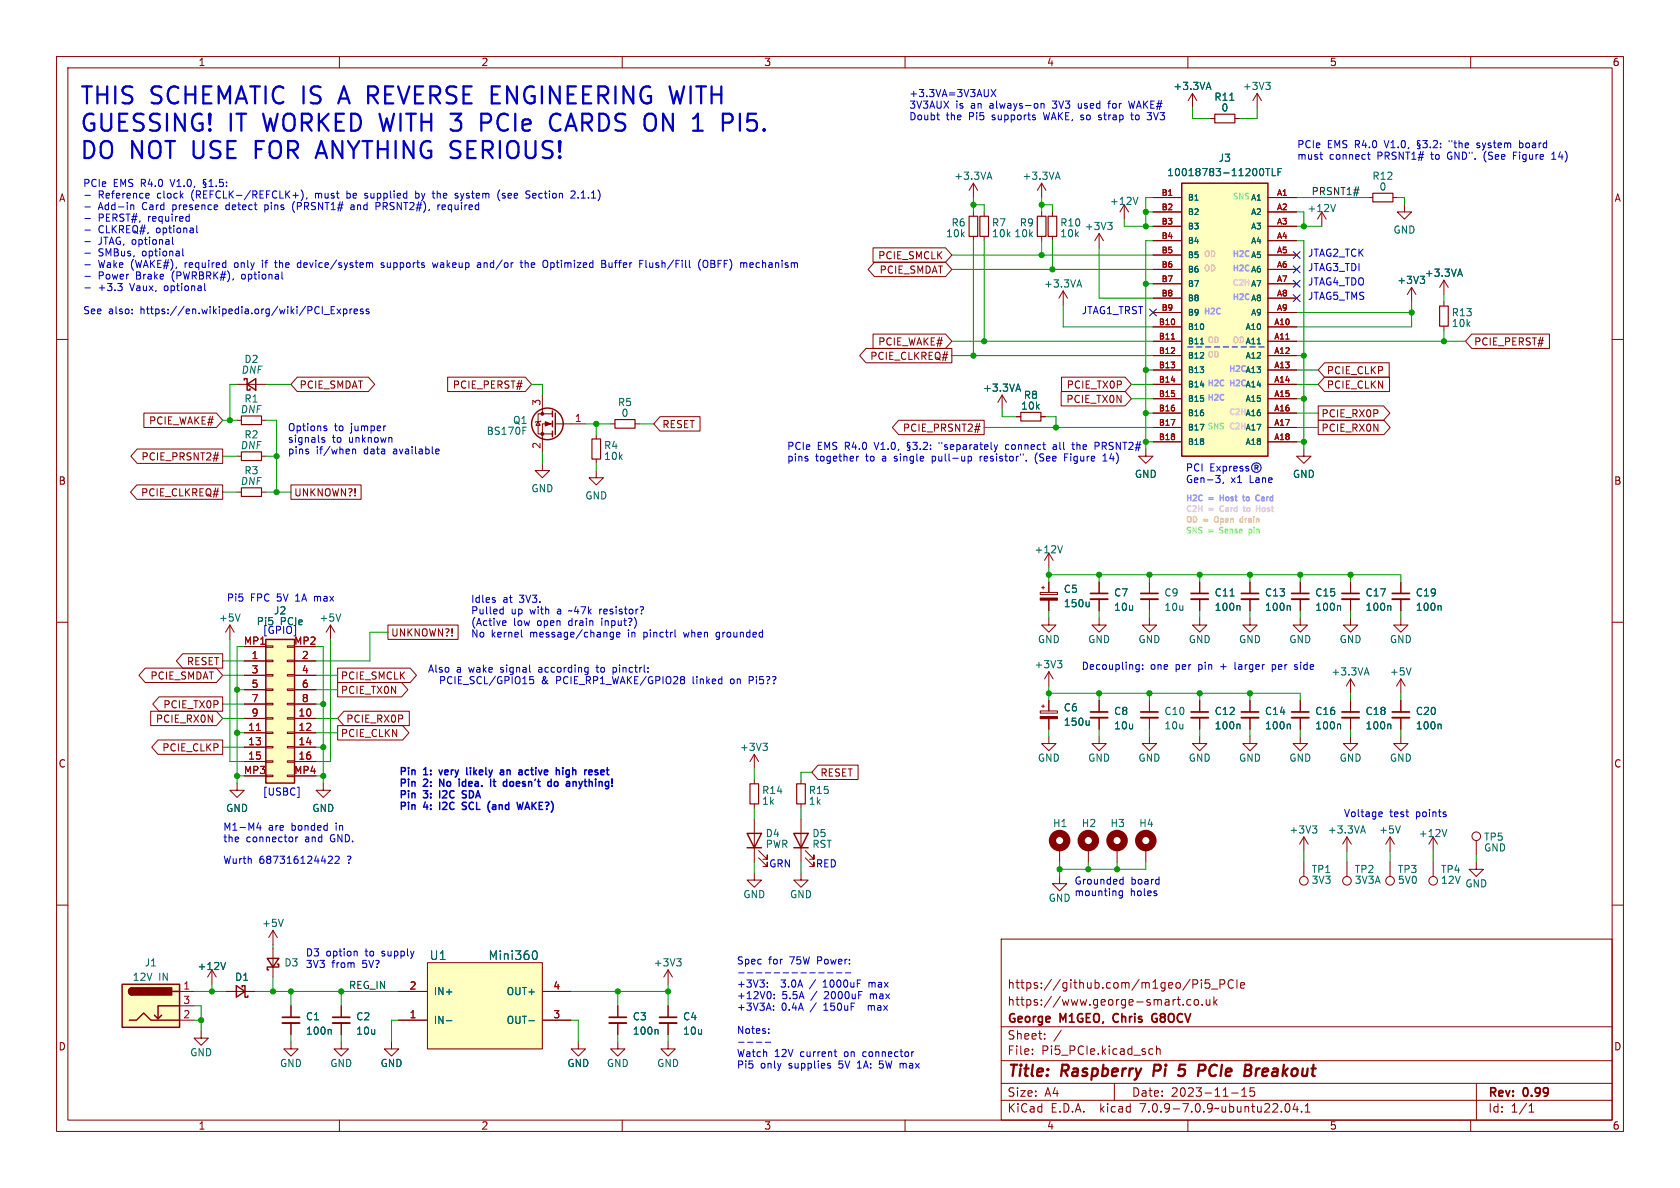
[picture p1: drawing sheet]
<svg xmlns="http://www.w3.org/2000/svg" width="297mm" height="210mm" viewBox="0 0 297 210" stroke-linecap="round" stroke-linejoin="round" font-family="sans-serif">
<defs><g id="words">
<g font-size="4.2" fill="#0000c2">
<text x="14" y="18.7">THIS</text>
<text x="14" y="23.5">GUESSING!</text>
<text x="26.6" y="18.7">SCHEMATIC IS</text>
<text x="40.4" y="23.5">IT WORKED WITH 3</text>
<text x="61.1" y="18.7">A REVERSE ENGINEERING</text>
<text x="87.1" y="23.5">PCIe</text>
<text x="100" y="23.5">CARDS ON 1</text>
<text x="121.3" y="18.7">WITH</text>
<text x="132.2" y="23.5">PI5.</text>
<text x="14" y="28.3">DO NOT USE</text>
<text x="46.1" y="28.3">FOR ANYTHING SERIOUS!</text>
</g>
<g font-size="2.8" fill="#840000">
<text x="178" y="190.9">Title:</text>
<text x="187.7" y="190.9">Raspberry</text>
<text x="204.7" y="190.9">Pi</text>
<text x="210" y="190.9">5</text>
<text x="214.2" y="190.9">PCIe</text>
<text x="223.2" y="190.9">Breakout</text>
</g>
<g font-size="2.1" fill="#006464">
<text x="75.9" y="169.9">U1</text>
<text x="86.3" y="169.9">Mini360</text>
</g>
<g font-size="2.1" fill="#840000">
<text x="178" y="178">https://www.george-smart.co.uk</text>
<text x="178" y="175">https://github.com/m1geo/Pi5_PCIe</text>
<text x="178" y="184">Sheet:</text>
<text x="178" y="181.2">George</text>
<text x="187.5" y="181.2">M1GEO,</text>
<text x="197.5" y="181.2">Chris</text>
<text x="204.9" y="181.2">G8OCV</text>
<text x="178" y="186.7">File:</text>
<text x="184.1" y="186.7">Pi5_PCIe.kicad_sch</text>
<text x="178" y="196.9">KiCad</text>
<text x="178" y="194.1">Size:</text>
<text x="184.7" y="194.1">A4</text>
<text x="185.7" y="196.9">E.D.A.</text>
<text x="194.6" y="196.9">kicad</text>
<text x="200" y="194.1">Date:</text>
<text x="201.8" y="196.9">7.0.9-7.0.9~ubuntu22.04.1</text>
<text x="207" y="194.1">2023-11-15</text>
<text x="263" y="194.3">Rev:</text>
<text x="263" y="196.9">Id:</text>
<text x="267.1" y="196.9">1/1</text>
<text x="269.4" y="194.3">0.99</text>
</g>
<g font-size="1.8" fill="#840000">
<text x="35" y="11.9">1</text>
<text x="85" y="11.9">2</text>
<text x="135" y="11.9">3</text>
<text x="185" y="11.9">4</text>
<text x="235" y="11.9">5</text>
<text x="285" y="11.9">6</text>
<text x="10.3" y="35.9">A</text>
<text x="285.3" y="35.9">A</text>
<text x="155.2" y="46">PCIE_SMCLK</text>
<text x="155.4" y="48.6">PCIE_SMDAT</text>
<text x="153.7" y="63.8">PCIE_CLKREQ#</text>
<text x="155.2" y="61.3">PCIE_WAKE#</text>
<text x="260.5" y="61.3">PCIE_PERST#</text>
<text x="52.9" y="68.9">PCIE_SMDAT</text>
<text x="80" y="68.9">PCIE_PERST#</text>
<text x="188.4" y="71.4">PCIE_TX0N</text>
<text x="188.5" y="68.9">PCIE_TX0P</text>
<text x="234.5" y="66.4">PCIE_CLKP</text>
<text x="234.5" y="68.9">PCIE_CLKN</text>
<text x="26.2" y="75.2">PCIE_WAKE#</text>
<text x="117" y="75.9">RESET</text>
<text x="159.5" y="76.5">PCIE_PRSNT2#</text>
<text x="233.5" y="76.5">PCIE_RX0N</text>
<text x="233.5" y="74">PCIE_RX0P</text>
<text x="24.9" y="81.6">PCIE_PRSNT2#</text>
<text x="10.3" y="85.9">B</text>
<text x="24.8" y="87.9">PCIE_CLKREQ#</text>
<text x="51.9" y="87.9">UNKNOWN?!</text>
<text x="285.3" y="85.9">B</text>
<text x="69.1" y="112.7">UNKNOWN?!</text>
<text x="32.9" y="117.8">RESET</text>
<text x="26.5" y="120.3">PCIE_SMDAT</text>
<text x="28.8" y="125.4">PCIE_TX0P</text>
<text x="60.2" y="122.9">PCIE_TX0N</text>
<text x="60.2" y="120.3">PCIE_SMCLK</text>
<text x="27.5" y="128">PCIE_RX0N</text>
<text x="60.2" y="130.5">PCIE_CLKN</text>
<text x="61.1" y="128">PCIE_RX0P</text>
<text x="10.3" y="135.9">C</text>
<text x="28.6" y="133">PCIE_CLKP</text>
<text x="144.9" y="137.5">RESET</text>
<text x="285.3" y="135.9">C</text>
<text x="10.3" y="185.9">D</text>
<text x="285.3" y="185.9">D</text>
<text x="35" y="199.9">1</text>
<text x="85" y="199.9">2</text>
<text x="135" y="199.9">3</text>
<text x="185" y="199.9">4</text>
<text x="235" y="199.9">5</text>
<text x="285" y="199.9">6</text>
</g>
<g font-size="1.8" fill="#0000c2">
<text x="160.7" y="17.3">+3.3VA=3V3AUX</text>
<text x="160.7" y="19.3">3V3AUX</text>
<text x="160.7" y="21.3">Doubt</text>
<text x="167.3" y="21.3">the</text>
<text x="169" y="19.3">is</text>
<text x="171.4" y="21.3">Pi5</text>
<text x="171.8" y="19.3">an</text>
<text x="175.2" y="19.3">always-on</text>
<text x="175.7" y="21.3">supports</text>
<text x="185" y="21.3">WAKE, so</text>
<text x="186.6" y="19.3">3V3</text>
<text x="191.2" y="19.3">used</text>
<text x="195.1" y="21.3">strap</text>
<text x="196.8" y="19.3">for</text>
<text x="200.7" y="19.3">WAKE#</text>
<text x="201.1" y="21.3">to</text>
<text x="204.1" y="21.3">3V3</text>
<text x="229.2" y="26.3">PCIe</text>
<text x="229.2" y="28.3">must</text>
<text x="234.6" y="26.3">EMS R4.0</text>
<text x="235" y="28.3">connect</text>
<text x="243.6" y="28.3">PRSNT1#</text>
<text x="245.1" y="26.3">V1.0,</text>
<text x="253.3" y="28.3">to</text>
<text x="256.4" y="28.3">GND&quot;.</text>
<text x="256.9" y="26.3">&quot;the</text>
<text x="262" y="26.3">system</text>
<text x="263" y="28.3">(See</text>
<text x="268.4" y="28.3">Figure</text>
<text x="269.7" y="26.3">board</text>
<text x="275.4" y="28.3">14)</text>
<text x="14.6" y="33.1">PCIe</text>
<text x="17.3" y="35.2">Reference</text>
<text x="20" y="33.1">EMS R4.0</text>
<text x="27.9" y="35.2">clock</text>
<text x="30.5" y="33.1">V1.0,</text>
<text x="34.1" y="35.2">(REFCLK-/REFCLK+),</text>
<text x="56.2" y="35.2">must</text>
<text x="61.9" y="35.2">be</text>
<text x="65.4" y="35.2">supplied</text>
<text x="74.5" y="35.2">by</text>
<text x="77.8" y="35.2">the</text>
<text x="81.9" y="35.2">system</text>
<text x="89.6" y="35.2">(see</text>
<text x="94.9" y="35.2">Section</text>
<text x="103" y="35.2">2.1.1)</text>
<text x="17.3" y="37.2">Add-in</text>
<text x="17.3" y="39.3">PERST#,</text>
<text x="17.3" y="41.3">CLKREQ#,</text>
<text x="25.2" y="37.2">Card</text>
<text x="26.3" y="39.3">required</text>
<text x="27.7" y="41.3">optional</text>
<text x="30.8" y="37.2">presence</text>
<text x="40.4" y="37.2">detect</text>
<text x="47.4" y="37.2">pins</text>
<text x="52.5" y="37.2">(PRSNT1#</text>
<text x="63.1" y="37.2">and</text>
<text x="67.7" y="37.2">PRSNT2#),</text>
<text x="78.8" y="37.2">required</text>
<text x="17.3" y="43.4">JTAG, optional</text>
<text x="17.3" y="45.4">SMBus,</text>
<text x="17.3" y="47.5">Wake</text>
<text x="23.2" y="47.5">(WAKE#),</text>
<text x="25.2" y="45.4">optional</text>
<text x="32.9" y="47.5">required</text>
<text x="41.9" y="47.5">only</text>
<text x="47" y="47.5">if</text>
<text x="49.5" y="47.5">the</text>
<text x="53.6" y="47.5">device/system</text>
<text x="68.7" y="47.5">supports</text>
<text x="78" y="47.5">wakeup</text>
<text x="86.1" y="47.5">and/or</text>
<text x="93.9" y="47.5">the</text>
<text x="98.1" y="47.5">Optimized</text>
<text x="108.6" y="47.5">Buffer</text>
<text x="115.5" y="47.5">Flush/Fill</text>
<text x="126.1" y="47.5">(OBFF)</text>
<text x="133.8" y="47.5">mechanism</text>
<text x="231.1" y="45.5">JTAG2_TCK</text>
<text x="17.3" y="49.5">Power</text>
<text x="17.3" y="51.5">+3.3</text>
<text x="23.1" y="51.5">Vaux,</text>
<text x="24.1" y="49.5">Brake</text>
<text x="29.3" y="51.5">optional</text>
<text x="30.6" y="49.5">(PWRBRK#),</text>
<text x="43.2" y="49.5">optional</text>
<text x="231.1" y="48">JTAG3_TDI</text>
<text x="231.1" y="50.6">JTAG4_TDO</text>
<text x="231.1" y="53.1">JTAG5_TMS</text>
<text x="14.6" y="55.6">See</text>
<text x="19.2" y="55.6">also:</text>
<text x="24.9" y="55.6">https://en.wikipedia.org/wiki/PCI_Express</text>
<text x="191.1" y="55.6">JTAG1_TRST</text>
<text x="209.5" y="62">---------</text>
<text x="50.8" y="76.3">Options</text>
<text x="59.1" y="76.3">to</text>
<text x="62.2" y="76.3">jumper</text>
<text x="50.8" y="78.4">signals</text>
<text x="50.8" y="80.4">pins</text>
<text x="55.9" y="80.4">if/when</text>
<text x="58.7" y="78.4">to</text>
<text x="61.8" y="78.4">unknown</text>
<text x="64.5" y="80.4">data</text>
<text x="69.8" y="80.4">available</text>
<text x="139.1" y="79.6">PCIe</text>
<text x="139.1" y="81.7">pins</text>
<text x="144.2" y="81.7">together</text>
<text x="144.5" y="79.6">EMS R4.0</text>
<text x="153.2" y="81.7">to</text>
<text x="154.9" y="79.6">V1.0,</text>
<text x="156.2" y="81.7">a</text>
<text x="158.6" y="81.7">single</text>
<text x="165.4" y="81.7">pull-up</text>
<text x="166.7" y="79.6">&quot;separately</text>
<text x="174.1" y="81.7">resistor&quot;.</text>
<text x="178.6" y="79.6">connect</text>
<text x="184" y="81.7">(See</text>
<text x="187.2" y="79.6">all</text>
<text x="189.4" y="81.7">Figure</text>
<text x="190.9" y="79.6">the</text>
<text x="196.5" y="81.7">14)</text>
<text x="209.5" y="83.4">PCI</text>
<text x="209.5" y="85.5">Gen-3,</text>
<text x="217.6" y="85.5">x1</text>
<text x="221" y="85.5">Lane</text>
<text x="40" y="106.4">Pi5</text>
<text x="44.3" y="106.4">FPC</text>
<text x="49.1" y="106.4">5V</text>
<text x="52.5" y="106.4">1A</text>
<text x="56" y="106.4">max</text>
<text x="83.2" y="106.6">Idles</text>
<text x="88.9" y="106.6">at</text>
<text x="91.9" y="106.6">3V3.</text>
<text x="46.4" y="112.1">[GPIO]</text>
<text x="83.2" y="108.7">Pulled</text>
<text x="83.2" y="110.7">(Active</text>
<text x="83.2" y="112.8">No</text>
<text x="86.8" y="112.8">kernel</text>
<text x="90.3" y="108.7">up</text>
<text x="90.8" y="110.7">low</text>
<text x="93.8" y="108.7">with</text>
<text x="93.8" y="112.8">message/change</text>
<text x="95.1" y="110.7">open</text>
<text x="98.8" y="108.7">a</text>
<text x="100.8" y="110.7">drain</text>
<text x="101.1" y="108.7">~47k</text>
<text x="106.6" y="108.7">resistor?</text>
<text x="106.8" y="110.7">input?)</text>
<text x="111.3" y="112.8">in</text>
<text x="114.2" y="112.8">pinctrl</text>
<text x="121.6" y="112.8">when</text>
<text x="127.5" y="112.8">grounded</text>
<text x="75.6" y="119">Also</text>
<text x="80.7" y="119">a</text>
<text x="83" y="119">wake</text>
<text x="88.8" y="119">signal</text>
<text x="95.7" y="119">according</text>
<text x="106.2" y="119">to</text>
<text x="109.2" y="119">pinctrl:</text>
<text x="191.1" y="118.5">Decoupling:</text>
<text x="203.4" y="118.5">one</text>
<text x="207.9" y="118.5">per</text>
<text x="212.1" y="118.5">pin</text>
<text x="216.2" y="118.5">+</text>
<text x="218.9" y="118.5">larger</text>
<text x="225.7" y="118.5">per</text>
<text x="229.9" y="118.5">side</text>
<text x="77.9" y="121">PCIE_SCL/GPIO15</text>
<text x="96.1" y="121">&amp;</text>
<text x="98.8" y="121">PCIE_RP1_WAKE/GPIO28</text>
<text x="123.1" y="121">linked</text>
<text x="130" y="121">on</text>
<text x="133.5" y="121">Pi5??</text>
<text x="70.5" y="137.1">Pin</text>
<text x="75" y="137.1">1:</text>
<text x="78.3" y="137.1">very</text>
<text x="83.6" y="137.1">likely</text>
<text x="90.1" y="137.1">an</text>
<text x="93.8" y="137.1">active</text>
<text x="100.9" y="137.1">high</text>
<text x="106.5" y="137.1">reset</text>
<text x="46.4" y="140.7">[USBC]</text>
<text x="70.5" y="139.2">Pin</text>
<text x="70.5" y="141.2">Pin</text>
<text x="70.5" y="143.3">Pin</text>
<text x="75" y="139.2">2:</text>
<text x="75" y="141.2">3:</text>
<text x="75" y="143.3">4:</text>
<text x="78.3" y="139.2">No</text>
<text x="78.3" y="141.2">I2C</text>
<text x="78.3" y="143.3">I2C</text>
<text x="82.2" y="139.2">idea.</text>
<text x="82.8" y="141.2">SDA</text>
<text x="82.8" y="143.3">SCL</text>
<text x="87.8" y="143.3">(and</text>
<text x="88.3" y="139.2">It</text>
<text x="91.1" y="139.2">doesn't</text>
<text x="93.6" y="143.3">WAKE?)</text>
<text x="99.5" y="139.2">do</text>
<text x="103.3" y="139.2">anything!</text>
<text x="39.4" y="146.9">M1-M4</text>
<text x="39.4" y="149">the</text>
<text x="43.5" y="149">connector</text>
<text x="47.4" y="146.9">are</text>
<text x="51.6" y="146.9">bonded</text>
<text x="54" y="149">and</text>
<text x="58.7" y="149">GND.</text>
<text x="59.6" y="146.9">in</text>
<text x="237.5" y="144.5">Voltage</text>
<text x="245.7" y="144.5">test</text>
<text x="250.4" y="144.5">points</text>
<text x="39.4" y="152.8">Wurth</text>
<text x="45.8" y="152.8">687316124422</text>
<text x="61.5" y="152.8">?</text>
<text x="135.9" y="153.4">GRN</text>
<text x="144.1" y="153.4">RED</text>
<text x="189.9" y="156.5">Grounded</text>
<text x="189.9" y="158.5">mounting</text>
<text x="199.8" y="158.5">holes</text>
<text x="199.9" y="156.5">board</text>
<text x="54" y="169.2">D3</text>
<text x="54" y="171.2">3V3</text>
<text x="57.6" y="169.2">option</text>
<text x="58.7" y="171.2">from</text>
<text x="64.2" y="171.2">5V?</text>
<text x="64.7" y="169.2">to</text>
<text x="67.8" y="169.2">supply</text>
<text x="130.2" y="170.6">Spec</text>
<text x="135.9" y="170.6">for</text>
<text x="139.7" y="170.6">75W</text>
<text x="144.8" y="170.6">Power:</text>
<text x="130.2" y="174.7">+3V3:</text>
<text x="130.2" y="176.7">+12V0:</text>
<text x="130.2" y="178.8">+3V3A:</text>
<text x="138.1" y="178.8">0.4A</text>
<text x="138.2" y="174.7">3.0A</text>
<text x="138.2" y="176.7">5.5A</text>
<text x="143.4" y="178.8">/</text>
<text x="143.5" y="174.7">/</text>
<text x="143.5" y="176.7">/</text>
<text x="145.9" y="178.8">150uF</text>
<text x="146" y="174.7">1000uF</text>
<text x="146" y="176.7">2000uF</text>
<text x="154.1" y="178.8">max</text>
<text x="154.2" y="174.7">max</text>
<text x="154.3" y="176.7">max</text>
<text x="130.2" y="182.8">Notes:</text>
<text x="130.2" y="186.9">Watch</text>
<text x="130.2" y="189">Pi5</text>
<text x="134.4" y="189">only</text>
<text x="136.9" y="186.9">12V</text>
<text x="139.5" y="189">supplies</text>
<text x="141.6" y="186.9">current</text>
<text x="148.6" y="189">5V</text>
<text x="149.5" y="186.9">on</text>
<text x="152" y="189">1A:</text>
<text x="153" y="186.9">connector</text>
<text x="156.1" y="189">5W max</text>
</g>
<g font-size="1.8" fill="#006464">
<text x="207.3" y="16.1">+3.3VA</text>
<text x="219.6" y="16.1">+3V3</text>
<text x="214.6" y="18">R11</text>
<text x="215.8" y="19.9">0</text>
<text x="215.3" y="28.8">J3</text>
<text x="168.6" y="32">+3.3VA</text>
<text x="180.7" y="32">+3.3VA</text>
<text x="206.2" y="31.3">10018783-11200TLF</text>
<text x="242.5" y="32">R12</text>
<text x="243.8" y="33.9">0</text>
<text x="168.1" y="40.2">R6</text>
<text x="175.3" y="40.2">R7</text>
<text x="180.2" y="40.2">R9</text>
<text x="187.3" y="40.2">R10</text>
<text x="191.7" y="40.9">+3V3</text>
<text x="196.1" y="36.4">+12V</text>
<text x="231" y="37.7">+12V</text>
<text x="246.2" y="41.5">GND</text>
<text x="167.2" y="42.1">10k</text>
<text x="175.3" y="42.1">10k 10k</text>
<text x="187.3" y="42.1">10k</text>
<text x="184.5" y="51">+3.3VA</text>
<text x="246.9" y="50.4">+3V3</text>
<text x="251.8" y="49.1">+3.3VA</text>
<text x="256.6" y="56.1">R13</text>
<text x="256.6" y="58">10k</text>
<text x="43.1" y="64.4">D2</text>
<text x="42.6" y="66.3">DNF</text>
<text x="43.1" y="71.3">R1</text>
<text x="109.1" y="72">R5</text>
<text x="173.7" y="69.4">+3.3VA</text>
<text x="180.9" y="70.7">R8</text>
<text x="42.4" y="73.3">DNF</text>
<text x="43.1" y="77.7">R2</text>
<text x="85.9" y="77.1">BS170F</text>
<text x="90.6" y="75.2">Q1</text>
<text x="109.8" y="73.9">0</text>
<text x="180.4" y="72.6">10k</text>
<text x="42.4" y="79.6">DNF</text>
<text x="106.7" y="79.6">R4</text>
<text x="106.7" y="81.5">10k</text>
<text x="42.4" y="86">DNF</text>
<text x="43.1" y="84">R3</text>
<text x="93.8" y="87.2">GND</text>
<text x="103.4" y="88.5">GND</text>
<text x="200.5" y="84.7">GND</text>
<text x="228.5" y="84.7">GND</text>
<text x="182.8" y="98">+12V</text>
<text x="188" y="105">C5</text>
<text x="188" y="107.5">150u</text>
<text x="196.9" y="105.6">C7</text>
<text x="205.7" y="105.6">C9</text>
<text x="214.6" y="105.6">C11</text>
<text x="223.5" y="105.6">C13</text>
<text x="232.4" y="105.6">C15</text>
<text x="241.3" y="105.6">C17</text>
<text x="250.2" y="105.6">C19</text>
<text x="38.6" y="110.1">+5V</text>
<text x="45.3" y="110.7">Pi5</text>
<text x="48.3" y="108.8">J2</text>
<text x="49.5" y="110.7">PCIe</text>
<text x="56.4" y="110.1">+5V</text>
<text x="183.4" y="113.9">GND</text>
<text x="192.3" y="113.9">GND</text>
<text x="196.9" y="108.2">10u</text>
<text x="201.2" y="113.9">GND</text>
<text x="205.7" y="108.2">10u</text>
<text x="210.1" y="113.9">GND</text>
<text x="214.6" y="108.2">100n</text>
<text x="218.9" y="113.9">GND</text>
<text x="223.5" y="108.2">100n</text>
<text x="227.8" y="113.9">GND</text>
<text x="232.4" y="108.2">100n</text>
<text x="236.7" y="113.9">GND</text>
<text x="241.3" y="108.2">100n</text>
<text x="245.6" y="113.9">GND</text>
<text x="250.2" y="108.2">100n</text>
<text x="182.8" y="118.3">+3V3</text>
<text x="235.3" y="119.6">+3.3VA</text>
<text x="245.6" y="119.6">+5V</text>
<text x="188" y="126">C6</text>
<text x="188" y="128.5">150u</text>
<text x="196.9" y="126.6">C8</text>
<text x="196.9" y="129.1">10u</text>
<text x="205.7" y="126.6">C10</text>
<text x="205.7" y="129.1">10u</text>
<text x="214.6" y="129.1">100n</text>
<text x="214.6" y="126.6">C12</text>
<text x="223.5" y="129.1">100n</text>
<text x="223.5" y="126.6">C14</text>
<text x="232.4" y="129.1">100n</text>
<text x="232.4" y="126.6">C16</text>
<text x="241.3" y="129.1">100n</text>
<text x="241.3" y="126.6">C18</text>
<text x="250.2" y="129.1">100n</text>
<text x="250.2" y="126.6">C20</text>
<text x="130.7" y="132.9">+3V3</text>
<text x="183.4" y="134.8">GND</text>
<text x="192.3" y="134.8">GND</text>
<text x="201.2" y="134.8">GND</text>
<text x="210.1" y="134.8">GND</text>
<text x="218.9" y="134.8">GND</text>
<text x="227.8" y="134.8">GND</text>
<text x="236.7" y="134.8">GND</text>
<text x="245.6" y="134.8">GND</text>
<text x="39.9" y="143.7">GND</text>
<text x="55.1" y="143.7">GND</text>
<text x="134.6" y="140.6">R14</text>
<text x="134.6" y="142.5">1k</text>
<text x="142.9" y="140.6">R15</text>
<text x="142.9" y="142.5">1k</text>
<text x="135.3" y="148.2">D4</text>
<text x="143.5" y="148.2">D5</text>
<text x="186.1" y="146.4">H1</text>
<text x="191.1" y="146.4">H2</text>
<text x="196.2" y="146.4">H3</text>
<text x="201.3" y="146.4">H4</text>
<text x="227.9" y="147.5">+3V3</text>
<text x="234.6" y="147.5">+3.3VA</text>
<text x="243.7" y="147.5">+5V</text>
<text x="250.7" y="148.2">+12V</text>
<text x="262.3" y="148.8">TP5</text>
<text x="135.3" y="150.1">PWR</text>
<text x="143.5" y="150.1">RST</text>
<text x="231.8" y="154.5">TP1</text>
<text x="239.4" y="154.5">TP2</text>
<text x="247" y="154.5">TP3</text>
<text x="254.6" y="154.5">TP4</text>
<text x="262.3" y="150.7">GND</text>
<text x="131.3" y="159">GND</text>
<text x="139.6" y="159">GND</text>
<text x="185.3" y="159.6">GND</text>
<text x="231.8" y="156.4">3V3</text>
<text x="239.4" y="156.4">3V3A</text>
<text x="247" y="156.4">5V0</text>
<text x="254.6" y="156.4">12V</text>
<text x="258.9" y="157.1">GND</text>
<text x="46.2" y="164.1">+5V</text>
<text x="23.4" y="173.6">12V</text>
<text x="25.5" y="171">J1</text>
<text x="28" y="173.6">IN</text>
<text x="34.8" y="171.7">+12V</text>
<text x="41.5" y="173.6">D1</text>
<text x="50.2" y="171">D3</text>
<text x="115.5" y="171">+3V3</text>
<text x="76.6" y="176.1">IN+</text>
<text x="89.5" y="176.1">OUT+</text>
<text x="54" y="180.6">C1</text>
<text x="54" y="183.1">100n</text>
<text x="62.9" y="180.6">C2</text>
<text x="62.9" y="183.1">10u</text>
<text x="76.6" y="181.2">IN-</text>
<text x="89.5" y="181.2">OUT-</text>
<text x="111.8" y="180.6">C3</text>
<text x="111.8" y="183.1">100n</text>
<text x="120.7" y="180.6">C4</text>
<text x="120.7" y="183.1">10u</text>
<text x="33.5" y="186.9">GND</text>
<text x="49.4" y="188.8">GND</text>
<text x="58.3" y="188.8">GND</text>
<text x="67.2" y="188.8">GND</text>
<text x="100.2" y="188.8">GND</text>
<text x="107.2" y="188.8">GND</text>
<text x="116.1" y="188.8">GND</text>
</g>
<g font-size="1.8" fill="#0f0f0f">
<text x="231.8" y="34.6">PRSNT1#</text>
<text x="61.6" y="174.9">REG_IN</text>
</g>
<g font-size="1.8" fill="#a90000">
<text x="95.6" y="71.8" transform="rotate(-90 95.6 71.8)">3</text>
<text x="101.5" y="74.7">1</text>
<text x="95.6" y="79.4" transform="rotate(-90 95.6 79.4)">2</text>
<text x="43" y="114">MP1</text>
<text x="44.4" y="116.6">1</text>
<text x="44.4" y="119.1">3</text>
<text x="51.9" y="114">MP2</text>
<text x="53.3" y="116.6">2</text>
<text x="53.3" y="119.1">4</text>
<text x="44.4" y="121.7">5</text>
<text x="44.4" y="124.2">7</text>
<text x="53.3" y="121.7">6</text>
<text x="53.3" y="124.2">8</text>
<text x="43.8" y="129.3">11</text>
<text x="43.8" y="131.8">13</text>
<text x="44.4" y="126.7">9</text>
<text x="52.7" y="126.7">10</text>
<text x="52.7" y="129.3">12</text>
<text x="52.7" y="131.8">14</text>
<text x="43" y="136.9">MP3</text>
<text x="43.8" y="134.4">15</text>
<text x="51.9" y="136.9">MP4</text>
<text x="52.7" y="134.4">16</text>
<text x="32.3" y="175">1</text>
<text x="32.3" y="177.5">3</text>
<text x="72.3" y="175">2</text>
<text x="97.7" y="175">4</text>
<text x="32.3" y="180.1">2</text>
<text x="72.3" y="180.1">1</text>
<text x="97.7" y="180.1">3</text>
</g>
<text font-size="1.8" fill="#009600" x="195" y="79.6">PRSNT2#</text>
<g font-size="1.4" fill="#a90000">
<text x="205.3" y="34.7">B1</text>
<text x="225.6" y="34.7">A1</text>
<text x="205.3" y="37.2">B2</text>
<text x="205.3" y="39.8">B3</text>
<text x="225.6" y="37.2">A2</text>
<text x="225.6" y="39.8">A3</text>
<text x="205.3" y="42.3">B4</text>
<text x="205.3" y="44.8">B5</text>
<text x="205.3" y="47.4">B6</text>
<text x="225.6" y="42.3">A4</text>
<text x="225.6" y="44.8">A5</text>
<text x="225.6" y="47.4">A6</text>
<text x="205.3" y="49.9">B7</text>
<text x="205.3" y="52.5">B8</text>
<text x="225.6" y="49.9">A7</text>
<text x="225.6" y="52.5">A8</text>
<text x="204.8" y="57.5">B10</text>
<text x="205.3" y="55">B9</text>
<text x="225.2" y="57.5">A10</text>
<text x="225.6" y="55">A9</text>
<text x="204.8" y="60.1">B11</text>
<text x="204.8" y="62.6">B12</text>
<text x="204.8" y="65.2">B13</text>
<text x="225.2" y="60.1">A11</text>
<text x="225.2" y="62.6">A12</text>
<text x="225.2" y="65.2">A13</text>
<text x="204.8" y="67.7">B14</text>
<text x="204.8" y="70.2">B15</text>
<text x="225.2" y="67.7">A14</text>
<text x="225.2" y="70.2">A15</text>
<text x="204.8" y="72.8">B16</text>
<text x="204.8" y="75.3">B17</text>
<text x="204.8" y="77.9">B18</text>
<text x="225.2" y="72.8">A16</text>
<text x="225.2" y="75.3">A17</text>
<text x="225.2" y="77.9">A18</text>
</g>
<g font-size="1.4" fill="#006464">
<text x="209.9" y="35.7">B1</text>
<text x="221" y="35.7">A1</text>
<text x="209.9" y="38.2">B2</text>
<text x="209.9" y="40.7">B3</text>
<text x="221" y="38.2">A2</text>
<text x="221" y="40.7">A3</text>
<text x="209.9" y="43.3">B4</text>
<text x="209.9" y="45.8">B5</text>
<text x="221" y="43.3">A4</text>
<text x="221" y="45.8">A5</text>
<text x="209.9" y="48.4">B6</text>
<text x="209.9" y="50.9">B7</text>
<text x="209.9" y="53.4">B8</text>
<text x="221" y="48.4">A6</text>
<text x="221" y="50.9">A7</text>
<text x="221" y="53.4">A8</text>
<text x="209.9" y="58.5">B10</text>
<text x="209.9" y="56">B9</text>
<text x="220.1" y="58.5">A10</text>
<text x="221" y="56">A9</text>
<text x="209.9" y="61.1">B11</text>
<text x="209.9" y="63.6">B12</text>
<text x="220.1" y="63.6">A12</text>
<text x="220.1" y="61.1">A11</text>
<text x="209.9" y="66.1">B13</text>
<text x="209.9" y="68.7">B14</text>
<text x="209.9" y="71.2">B15</text>
<text x="220.1" y="71.2">A15</text>
<text x="220.1" y="66.1">A13</text>
<text x="220.1" y="68.7">A14</text>
<text x="209.9" y="73.8">B16</text>
<text x="209.9" y="76.3">B17</text>
<text x="220.1" y="73.8">A16</text>
<text x="220.1" y="76.3">A17</text>
<text x="209.9" y="78.8">B18</text>
<text x="220.1" y="78.8">A18</text>
</g>
<g font-size="1.4" fill="#9f9">
<text x="217.8" y="35.3">SNS A1</text>
<text x="213.4" y="76">SNS C2HA17</text>
<text x="209.5" y="94.4">SNS</text>
<text x="213.8" y="94.4">=</text>
<text x="215.5" y="92.5">Open</text>
<text x="216.4" y="94.4">Sense</text>
<text x="222.1" y="94.4">pin</text>
</g>
<g font-size="1.4" fill="#fc6">
<text x="212.7" y="45.5">OD</text>
<text x="212.7" y="48">OD</text>
<text x="213.4" y="63.3">OD</text>
<text x="213.4" y="60.7">OD</text>
<text x="209.5" y="92.5">OD</text>
<text x="212.9" y="92.5">=</text>
<text x="220.5" y="92.5">drain</text>
</g>
<g font-size="1.4" fill="#99f">
<text x="217.8" y="45.5">H2C A5</text>
<text x="217.8" y="48">H2C A6</text>
<text x="217.8" y="53.1">H2C A8</text>
<text x="212.7" y="55.6">H2C</text>
<text x="217.2" y="65.8">H2CA13</text>
<text x="213.4" y="70.9">H2C</text>
<text x="213.4" y="68.3">H2C</text>
<text x="217.2" y="68.3">H2CA14</text>
<text x="209.5" y="88.7">H2C</text>
<text x="213.9" y="88.7">=</text>
<text x="216.4" y="88.7">Host</text>
<text x="221.1" y="88.7">to</text>
<text x="223.8" y="88.7">Card</text>
</g>
<g font-size="1.4" fill="#f9f">
<text x="217.8" y="50.6">C2H A7</text>
<text x="217.2" y="73.4">C2HA16</text>
<text x="209.5" y="90.6">C2H</text>
<text x="213.9" y="90.6">=</text>
<text x="216.4" y="90.6">Card</text>
<text x="221.2" y="90.6">to</text>
<text x="223.9" y="90.6">Host</text>
</g>
<text font-size="1.4" fill="#0000c2" x="217.8" y="60.7">ODA11</text>
</g></defs>
<g fill="none" stroke="#840000" stroke-width=".18">
<path d="M10 10h277v190h-277zM12 12h273v186h-273zM60 10v2M110 10v2M160 10v2M210 10v2M210.8 16.5l-.7 1.3M210.8 16.5v2.6M210.8 16.5l.8 1.3M222.2 16.5l-.7 1.3M222.2 16.5v2.6M222.2 16.5l.8 1.3"/>
<path d="M260 10v2M172.1 32.4l-.8 1.3M172.1 32.4v2.5M172.1 37.5v.7M172.1 32.4l.7 1.3M174 37.5v.7M184.1 32.4l-.7 1.3M184.1 32.4v2.5M184.1 37.5v.7M184.1 32.4l.8 1.3M186.1 37.5v.7M198.8 36.2l.7 1.3"/>
<path d="M198.8 36.2v2.5M198.8 36.2l-.8 1.3M203.8 34.9h5.1M203.8 37.5h5.1M214 21h.8M218.3 21h.8M224.2 34.9h5M224.2 37.5h5M233.7 37.5l-.8 1.2M233.7 37.5v2.5M233.7 37.5l.7 1.2M241.9 34.9h.8"/>
<path d="M246.3 34.9h.7M248.3 36.2v1.3h1.3l-1.3 1.2-1.3-1.2h1.3M10 60h2M154.3 43.8h12.9l1.1 1.3-1.1 1.3h-12.9zM154.3 59.1h12.9l1.1 1.2-1.1 1.3h-12.9zM154.6 46.4h12.6l1.1 1.2-1.1 1.3h-12.6l-1.1-1.3zM172.1 41.8v.7M174 41.8v.7M184.1 41.8v.7M186.1 41.8v.7M188 51.4l-.8 1.3M188 51.4v2.6"/>
<path d="M188 51.4l.7 1.3M194.3 41.3l-.8 1.2M194.3 41.3v2.5M194.3 41.3l.8 1.2M203.8 57.8h5.1M203.8 40h5.1M203.8 42.5h5.1M203.8 45.1h5.1M203.8 47.6h5.1M203.8 50.2h5.1M203.8 52.7h5.1M203.8 55.2h5.1"/>
<path d="M224.2 57.8h5M224.2 40h5M224.2 42.5h5M224.2 45.1h5M224.2 47.6h5M224.2 50.2h5M224.2 52.7h5M224.2 55.2h5M249.6 50.8l-.8 1.3M249.6 50.8v2.5M249.6 50.8l.7 1.3M255.3 49.5l-.8 1.3"/>
<path d="M255.3 49.5v2.6M255.3 53.3v.8M255.3 57.7v.7M255.3 49.5l.7 1.3M260.2 59.1h13.7v2.5h-13.7l-1.1-1.3zM285 60h2M24.2 79.4h15.2v2.5h-15.2l-1.1-1.3zM25.4 73h12.9l1.1 1.3-1.1 1.3h-12.9zM38.6 79.9l-.4 1.7M41.9 74.3h.8M41.9 67.9h5.1M46.2 74.3h.8"/>
<path d="M52.5 66.7h12.6l1.1 1.2-1.1 1.3h-12.6l-1.1-1.3zM79.1 66.7h13.8l1.1 1.2-1.1 1.3h-13.8zM95.1 74.5l.4 .7h-.8zM95.6 74.4l-.1 .1h-.8l-.1 .2M95.9 69.9v3.3M97.7 74.9h-1.8v5.1M97.7 73.2h-2.6v3.5h2.6M98.2 74.9h5.3M105.4 76.8v.8M107.9 74.9h.8M112.3 74.9h.7M116.7 73.7h7.1v2.5h-7.1l-1.1-1.3z"/>
<path d="M153.1 61.6h15.2v2.5h-15.2l-1.1-1.2zM158.9 74.3h15.1v2.5h-15.1l-1.1-1.2zM172.3 75.9h.9M172.4 75.4h.9M173.2 74.8l-.4 1.7M177.2 69.9l-.8 1.2M177.2 69.9v2.5M177.2 69.9l.7 1.2M179.7 73.7h.8M184 73.7h.8M187.6 69.2h11.3l1.1 1.3-1.1 1.3h-11.3zM187.7 66.7h11.2l1.1 1.2-1.1 1.3h-11.2z"/>
<path d="M202.6 79.4v1.2h-1.3l1.3 1.3 1.2-1.3h-1.2M203.8 67.9h5.1M203.8 60.3h5.1M203.8 62.9h5.1M203.8 65.4h5.1M203.8 70.5h5.1M203.8 73h5.1M203.8 75.6h5.1M203.8 78.1h5.1M224.2 67.9h5M224.2 60.3h5M224.2 62.9h5"/>
<path d="M224.2 65.4h5M224.2 70.5h5M224.2 73h5M224.2 75.6h5M224.2 78.1h5M230.5 79.4v1.2h1.3l-1.3 1.3-1.3-1.3h1.3M233 74.3h11.7l1.1 1.3-1.1 1.2h-11.7zM233 71.8h11.6l1.1 1.2-1.1 1.3h-11.6zM234.2 64.1h11.4v2.6h-11.4l-1.2-1.3zM234.2 66.7h11.5v2.5h-11.5l-1.2-1.3zM24.2 85.7h15.2v2.6h-15.2l-1.1-1.3zM37.6 81h1"/>
<path d="M37.8 80.5h.9M41.9 87h.8M41.9 80.6h.8M46.2 87h.8M46.2 80.6h.8M51.4 85.7h12.4v2.6h-12.4zM95.9 81.9v1.3h1.3l-1.3 1.3-1.3-1.3h1.3M105.4 83.2v1.3h1.3l-1.3 1.2-1.3-1.2h1.3M105.4 81.2v.7M185.4 97.8v2.5M185.4 97.8l.8 1.3M185.4 97.8l-.7 1.3"/>
<path d="M10 110h2M25.7 118.1h12.6l1.1 1.3-1.1 1.3h-12.6l-1.1-1.3zM32.3 115.6h7.1v2.5h-7.1l-1.1-1.3zM40.6 110.5l-.7 1.3M40.6 110.5v2.5M40.6 110.5l.8 1.3M43.2 116.8h3.8M43.2 119.4h3.8M43.2 114.3h3.8M47 119.3h1.3v.2h-1.3zM47 116.7h1.3v.3h-1.3zM47 114.2h1.3v.2h-1.3z"/>
<path d="M50.8 119.3h1.3v.2h-1.3zM50.8 116.7h1.3v.3h-1.3zM50.8 114.2h1.3v.2h-1.3zM52.1 116.8h3.8M52.1 119.4h3.8M52.1 114.3h3.8M58.4 110.5l-.7 1.3M58.4 110.5v2.5M58.4 110.5l.8 1.3M59.7 118.1h12.8l1.1 1.3-1.1 1.3h-12.8zM68.6 110.5h12.4v2.5h-12.4zM183.9 104.7h3v.4h-3z"/>
<path d="M184.1 103.9h.6M184.4 103.6v.5M185.4 109.2v1.3h1.3l-1.3 1.3-1.3-1.3h1.3M185.4 118.7l-.7 1.3M185.4 102.9v1.8M185.4 106.1v1.9M185.4 118.7v2.6M185.4 118.7l.8 1.3M194.3 109.2v1.3h1.3l-1.3 1.3-1.3-1.3h1.3M194.3 102.9v2M194.3 105.9v2.1M203.2 109.2v1.3h1.3l-1.3 1.3-1.3-1.3h1.3"/>
<path d="M203.2 102.9v2M203.2 105.9v2.1M212.1 109.2v1.3h1.3l-1.3 1.3-1.3-1.3h1.3M212.1 102.9v2M212.1 105.9v2.1M221 109.2v1.3h1.2l-1.2 1.3-1.3-1.3h1.3M221 102.9v2M221 105.9v2.1M229.9 109.2v1.3h1.2l-1.2 1.3-1.3-1.3h1.3M229.9 102.9v2M229.9 105.9v2.1M238.8 109.2v1.3h1.2l-1.2 1.3-1.3-1.3h1.3"/>
<path d="M238.8 102.9v2M238.8 105.9v2.1M247.6 109.2v1.3h1.3l-1.3 1.3-1.2-1.3h1.2M247.6 102.9v2M247.6 105.9v2.1M285 110h2M26.6 125.7h11.7l1.1 1.3-1.1 1.3h-11.7zM27.9 130.8h11.5v2.6h-11.5l-1.1-1.3zM28.1 123.2h11.3v2.5h-11.3l-1.1-1.2zM41.9 138.4v1.3h-1.3l1.3 1.3 1.3-1.3h-1.3M43.2 127h3.8M43.2 129.5h3.8"/>
<path d="M43.2 132.1h3.8M43.2 134.6h3.8M43.2 121.9h3.8M43.2 124.5h3.8M43.2 137.2h3.8M47 137h1.3v.3h-1.3zM47 134.5h1.3v.2h-1.3zM47 132h1.3v.2h-1.3zM47 129.4h1.3v.3h-1.3zM47 126.9h1.3v.2h-1.3zM47 124.3h1.3v.3h-1.3zM47 121.8h1.3v.2h-1.3z"/>
<path d="M50.8 137h1.3v.3h-1.3zM50.8 134.5h1.3v.2h-1.3zM50.8 132h1.3v.2h-1.3zM50.8 129.4h1.3v.3h-1.3zM50.8 126.9h1.3v.2h-1.3zM50.8 124.3h1.3v.3h-1.3zM50.8 121.8h1.3v.2h-1.3zM52.1 127h3.8M52.1 129.5h3.8M52.1 132.1h3.8M52.1 134.6h3.8M52.1 121.9h3.8"/>
<path d="M52.1 124.5h3.8M52.1 137.2h3.8M57.1 138.4v1.3h-1.2l1.2 1.3 1.3-1.3h-1.3M59.7 128.3h11.5l1.1 1.2-1.1 1.3h-11.5zM59.7 120.6h11.3l1.1 1.3-1.1 1.3h-11.3zM60.8 125.7h11.6v2.6h-11.6l-1.1-1.3zM133.3 133.4v2.5M133.3 137.8v.8M133.3 133.4l-.7 1.2M133.3 133.4l.8 1.2M141.6 137.8v.8M144.6 135.3h7.1v2.5h-7.1l-1.1-1.3z"/>
<path d="M183.9 125.7h3v.4h-3zM184.1 124.8h.6M184.4 124.6v.5M185.4 130.2v1.2h1.3l-1.3 1.3-1.3-1.3h1.3M185.4 123.8v1.9M185.4 127.1v1.8M194.3 130.2v1.2h1.3l-1.3 1.3-1.3-1.3h1.3M194.3 123.8v2.1M194.3 126.9v2M203.2 130.2v1.2h1.3l-1.3 1.3-1.3-1.3h1.3M203.2 123.8v2.1M203.2 126.9v2"/>
<path d="M212.1 130.2v1.2h1.3l-1.3 1.3-1.3-1.3h1.3M212.1 123.8v2.1M212.1 126.9v2M221 130.2v1.2h1.2l-1.2 1.3-1.3-1.3h1.3M221 123.8v2.1M221 126.9v2M229.9 130.2v1.2h1.2l-1.2 1.3-1.3-1.3h1.3M229.9 123.8v2.1M229.9 126.9v2M238.8 130.2v1.2h1.2l-1.2 1.3-1.3-1.3h1.3M238.8 120l-.8 1.3M238.8 120v2.6"/>
<path d="M238.8 123.8v2.1M238.8 126.9v2M238.8 120l.7 1.3M247.6 130.2v1.2h1.3l-1.3 1.3-1.2-1.3h1.2M247.6 120v2.6M247.6 123.8v2.1M247.6 126.9v2M247.6 120l-.7 1.3M247.6 120l.8 1.3M10 160h2M133.3 154.3v1.3h1.3l-1.3 1.2-1.2-1.2h1.2M133.3 142.1v.8"/>
<path d="M133.3 144.8v7.6M134.1 151.6l1.5 1.6v-.8v.8h-.7M134.1 150.4l1.5 1.5v-.8v.8h-.7M141.6 154.3v1.3h1.3l-1.3 1.2-1.3-1.2h1.3M141.6 142.1v.8M141.6 144.8v7.6M142.4 151.6l1.5 1.6v-.8v.8h-.8M142.4 150.4l1.5 1.5v-.8v.8h-.8M187.3 154.9v1.3h1.3l-1.3 1.3-1.2-1.3h1.2M187.3 149.9v2.5M192.4 149.9v2.5M197.5 149.9v2.5"/>
<path d="M202.6 149.9v2.5M230.5 148l-.8 1.2M230.5 148v2.5M230.5 152.4v2.5M230.5 148l.8 1.2M238.1 148v2.5M238.1 152.4v2.5M238.1 148l-.7 1.2M238.1 148l.8 1.2M245.7 148v2.5M245.7 152.4v2.5M245.7 148l-.7 1.2"/>
<path d="M245.7 148l.8 1.2M253.4 148l.7 1.2M253.4 148v2.5M253.4 152.4v2.5M253.4 148l-.8 1.2M261 152.4v1.3h1.3l-1.3 1.2-1.3-1.2h1.3M261 148.6v2.5M285 160h2M31.7 175.3h2.6M31.7 177.8h2.6M37.5 171.5l.7 1.2M37.5 171.5v2.5"/>
<path d="M37.5 171.5l-.8 1.2M40 175.3h5.1M48.3 164.5v2.5M48.3 167.6v5.1M48.3 164.5l-.8 1.2M48.3 164.5l.7 1.2M51.4 177.8v2M60.3 177.8v2M70.5 175.3h5.1M75.6 170.2h20.3v15.2h-20.3zM95.9 175.3h5.1M109.2 177.8v2"/>
<path d="M118.1 171.5l-.8 1.2M118.1 171.5v2.5M118.1 177.8v2M118.1 171.5l.8 1.2M177 166h108v32h-108zM208.1 176.7h.6M208.3 176.2v1.3l.4 .2M209.2 177.6v.1M210.5 176.8l-.4-.1-.3 .3v.4l.2 .2h.5M211.2 176.8l.2-.1 .4 .1 .1 .6-.2 .2-.3 .1-.2-.1zM211.5 173.2l.2 .3v.3l-.2 .2M212.4 173.2v.1"/>
<path d="M212.4 173.7v1M212.5 177.6v.1M213.2 176.7l.1 .9 .4 .1 .2-.1M213.8 173.2h-.7l-.1 .7 .2-.1h.5l.2 .3-.1 .5-.2 .1-.6-.1M213.9 176.7v1M214.2 174.8h1.1M214.6 176.2v1.5M214.7 177.1l.5 .6M215.2 176.7l-.6 .6M215.7 174l.7-.1 .1-.2v-.4l-.3-.1h-.5v1.5M218 173.3a.6 .6 0 0 0-.7 0 .6 .6 0 0 0-.2 .8 .56 .56 0 0 0 .3 .5 .56 .56 0 0 0 .6 0M218.7 173.2v1.5"/>
<path d="M219.3 174.2l.7-.1v-.3l-.5-.1-.2 .2 .1 .7h.6M31.7 180.3h2.6M35.6 182.2v1.3h1.2l-1.2 1.3-1.3-1.3h1.3M51.4 184.2v1.2h1.3l-1.3 1.3-1.2-1.3h1.2M51.4 180.8v2.1M60 198v2M60.3 184.2v1.2h1.3l-1.3 1.3-1.2-1.3h1.2M60.3 180.8v2.1M69.2 184.2v1.2h1.3l-1.3 1.3-1.3-1.3h1.3M70.5 180.3h5.1M95.9 180.3h5.1M102.2 184.2v1.2h-1.2l1.2 1.3 1.3-1.3h-1.3"/>
<path d="M109.2 184.2v1.2h1.3l-1.3 1.3-1.3-1.3h1.3M109.2 180.8v2.1M110 198v2M118.1 184.2v1.2h1.3l-1.3 1.3-1.3-1.3h1.3M118.1 180.8v2.1M160 198v2M177 194.5h108M177 191.5h108M177 187.5h108M177 181.5h108M182.5 186.3v.1M182.5 185.5v.1"/>
<path d="M184.7 183.6v.1M184.7 182.8v.1M187.6 182.1l-1.3 2M197 191.5v3M203.2 186.3h.6M203.2 185.5h.6M204.5 185.5l.2-.1 .3 .1 .1 .9M204.5 184.9v1.5M210 198v2M217.7 193.2h1.2M219.5 193.8h.9M219.5 192.7l.5-.4v1.5"/>
<path d="M221.7 192.3h-.7v.7l.2-.1h.5l.1 .3-.1 .5-.2 .1-.5-.1M227.3 195.2l.2-.1a.81 .81 0 0 1 .6 .6 .81 .81 0 0 1-.3 .8l-.1 .1a.81 .81 0 0 1-.4-1.4zM229 195l-.4 1.1h.9M229.3 195.6v1M230.1 196.5v.1M230.7 196.6h.9M230.7 195.5l.5-.4v1.5M260 198v2M261 191.5v6.5M270.3 196.6h.9M270.3 195.5l.4-.4v1.5"/>
<circle cx="230.5" cy="155.7" r=".76"/>
<circle cx="238.1" cy="155.7" r=".76"/>
<circle cx="245.7" cy="155.7" r=".76"/>
<circle cx="253.4" cy="155.7" r=".76"/>
<circle cx="261" cy="147.8" r=".76"/>
</g>
<path d="M204.1 188.2l-.2 2M208.5 189.1l.2-.1 .6 .1M209.2 190.1l-.7 .1M209.6 188.2h-1l-.2 1M212 188.2l1 .1a.58 .58 0 0 1-.3 1M222.1 188.9l-.1 1.3M222.5 188.9l-.4 .4" fill="none" stroke="#840000" stroke-width=".4"/>
<g fill="none" stroke="#840000" stroke-width=".3">
<path d="M192.8 104.9h3M201.7 104.9h3M210.6 104.9h3M219.5 104.9h3M228.3 104.9h3.1M237.2 104.9h3.1M246.1 104.9h3.1M192.8 125.9h3M201.7 125.9h3M210.6 125.9h3M219.5 125.9h3M228.3 125.9h3.1"/>
<path d="M237.2 125.9h3.1M246.1 125.9h3.1M49.9 179.8h3.1M58.8 179.8h3M107.7 179.8h3M116.6 179.8h3M196.9 179.4l-.1 .4 .1 .7M204.3 179.2a.75 .75 0 0 0-.7 .7 .75 .75 0 0 0 .7 .8l.2-.1M204.3 180h.3"/>
</g>
<g fill="none" stroke="#006464" stroke-width=".18">
<path d="M213.4 15.5h.6M213.7 14.5l.4 1.3M217.4 17.7h.7M223.8 14.5h.7l-.4 .5M224.3 15l.2 .3v.3l-.2 .2M174.6 31.3h.6M174.9 30.4l.5 1.3M186.7 31.3h.6M187 30.4l.4 1.3M195.8 39.3h.8l-.4 .5M196.4 39.8l.2 .2v.3l-.2 .3M201.2 34.9l-.4 1.2"/>
<path d="M223.3 29.9l.1 .4-.1 .6M223.8 29.8h.7M224.1 29.8v1.3M224.9 29.8v1.3h.6M225.9 30.4h.5M226.5 29.8h-.6v1.3M236.1 36.1l-.4 1.3M190.5 50.4h.6M190.8 49.5l.4 1.2M251.1 48.8h.8M251.9 49.6v.3l-.3 .2M257.8 48.5h.6"/>
<path d="M258.1 47.6l.4 1.2M179.7 68.8h.6M180 67.9l.4 1.3M212.2 60.8h.6M222.3 60.8h.5M187.8 96.5l-.4 1.2M42.5 108.5l-.5 1.3M60.2 108.5l-.4 1.3M186.9 116.8h.8l-.4 .5M187.5 117.3l.2 .2v.3l-.2 .3M192.5 106.4v.9M192.5 107.1l-.1 .2"/>
<path d="M217.5 105.4h.7M219 107l.2 .2v.7M227.9 107l.2 .2v.7M236.8 107l.2 .2v.7M241.3 119h.6M241.6 118.1l.4 1.2M245.7 107l.2 .2v.7M249.5 118.1l-.5 1.2M254.6 107l.2 .2v.7M134.9 131.4h.7l-.4 .5M135.4 131.9l.2 .2v.3l-.2 .3M192.5 127.4v.8"/>
<path d="M192.5 128.1l-.1 .1M219 128l.2 .2v.6M227.9 128l.2 .2v.6M236.8 128l.2 .2v.6M245.7 128l.2 .2v.6M254.6 128l.2 .2v.6M232 146h.8l-.4 .5M232.6 146.5l.2 .2v.3l-.2 .3M240.7 146.9h.6M241 146l.4 1.3M247.6 146l-.5 1.3M255.8 146.6l-.4 1.3"/>
<path d="M39.9 170.1l-.4 1.3M50.1 162.5l-.4 1.3M94.3 168.2l.2-.1a.83 .83 0 0 1 .6 .6 .83 .83 0 0 1-.3 .8h-.5M119.6 169.5h.8l-.4 .5M120.2 170l.2 .2v.3l-.2 .3M58.4 182l.2 .2v.6M78.9 180.4h1M93.5 180.4h1M116.2 182l.1 .2v.6"/>
</g>
<g fill="#ffffc2" stroke="#ffffc2" stroke-width=".18">
<path d="M47 113h5.1v25.4h-5.1z"/>
<path d="M75.6 170.2h20.3v15.2h-20.3z"/>
<path d="M21.6 174h10.1v7.6h-10.1z"/>
<path d="M208.9 32.4h15.3v48.2h-15.3z"/>
</g>
<g fill="none" stroke="#840000" stroke-width=".25">
<path d="M208.9 32.4h15.3v48.2h-15.3zM43.2 67.2v-.3h.5v2.1h.5v-.3M43.7 67.9l1.5-1v2.1zM97.7 72.6v1.1M97.7 74.4v1M97.7 76.2v1M98.2 73v3.8M47 113h5.1v25.4h-5.1zM132.1 147.3h2.5l-1.3 2.6zM132.1 149.9h2.5M140.3 147.3h2.6l-1.3 2.6zM140.3 149.9h2.6"/>
<path d="M21.6 174h10.1v7.6h-10.1zM23.4 174.6a.64 .64 0 0 0-.7 .7 .64 .64 0 0 0 .7 .6M28.6 179.5l-.7 .6M30.5 175.3h1.2M31.7 177.8h-3.8v2.3l-.6-.6M41.8 174.2l1.5 1.1-1.5 1zM42.8 174.5v-.3h.5v2.1h.5v-.3M47.2 169.4h2.1l-1 1.5zM49 170.4h.3v.5h-2.1v.6h.3M22.9 180.3h1.2l1.3-1.2 1.3 1.2h5"/>
<circle cx="96.8" cy="74.9" r="2.79"/>
</g>
<path d="M207.1 59.9h.6M227.3 59.9h.6M45.3 129.1h.8" fill="none" stroke="#a90000" stroke-width=".18"/>
<g fill="none" stroke="#840000" stroke-width=".33">
<path d="M192.8 105.9h3M201.7 105.9h3M210.6 105.9h3M219.5 105.9h3M228.3 105.9h3.1M237.2 105.9h3.1M246.1 105.9h3.1M192.8 126.9h3M201.7 126.9h3M210.6 126.9h3M219.5 126.9h3M228.3 126.9h3.1"/>
<path d="M237.2 126.9h3.1M246.1 126.9h3.1M49.9 180.8h3.1M58.8 180.8h3M107.7 180.8h3M116.6 180.8h3"/>
</g>
<g fill="none" stroke="#840000" stroke-width=".2">
<path d="M171.3 38.2h1.5v3.6h-1.5zM173.2 38.2h1.6v3.6h-1.6zM183.4 38.2h1.5v3.6h-1.5zM185.3 38.2h1.5v3.6h-1.5zM214.8 20.2h3.5v1.5h-3.5zM242.7 34.2h3.6v1.5h-3.6zM254.5 54.1h1.5v3.6h-1.5zM42.7 79.9h3.5v1.5h-3.5zM42.7 73.5h3.5v1.6h-3.5zM104.6 77.6h1.6v3.6h-1.6zM108.7 74.2h3.6v1.5h-3.6zM180.5 72.9h3.5v1.5h-3.5z"/>
<path d="M42.7 86.2h3.5v1.6h-3.5zM132.6 138.6h1.5v3.5h-1.5zM140.8 138.6h1.6v3.5h-1.6z"/>
</g>
<g fill="#840000" stroke="#840000" stroke-width=".25">
<path d="M22.9 174.8l.5-.2v1.3a.63 .63 0 0 1-.6-.4 .63 .63 0 0 1 .1-.7z"/>
<path d="M23.4 174.6h7v1.3h-7z"/>
</g>
<g fill="#840000" stroke="#840000" stroke-width=".18">
<path d="M96.4 74.5l1 .4-1 .4z"/>
<path d="M183.9 126.7h3v.4h-3z"/>
<path d="M183.9 105.7h3v.4h-3z"/>
<circle cx="95.9" cy="76.7" r=".25"/>
<circle cx="95.9" cy="73.2" r=".25"/>
</g>
<g fill="none" stroke="#840000" stroke-width="1.3">
<circle cx="187.3" cy="148.6" r="1.27"/>
<circle cx="192.4" cy="148.6" r="1.27"/>
<circle cx="197.5" cy="148.6" r="1.27"/>
<circle cx="202.6" cy="148.6" r="1.27"/>
</g>
<g fill="none" stroke="#0000c2" stroke-width=".18">
<path d="M175.2 15.8l.9 1.3M176.1 15.8l-.9 1.3M184 18.3v.8M184 18.4l.2-.1h.3l.1 .8M190.6 18.3v.7l.2 .1M195.8 18.3h.5M196.3 17.9l-.3 .1v1.1M199.5 17.9l.3 1.2 .3-.9 .2 .9M200.1 19.9v1.1l.3 .2M203.6 19.9l-.5 .5 .4 .1 .1 .1M15 34.5h1M15 36.6h1"/>
<path d="M15 38.6h1M23.1 36.2v.9M23.1 36.3l.2-.1 .3 .1 .1 .8M26 34.2h.3l.1 .3-.6 .1M26.3 35h-.3M33.1 38.3h.4M33.5 37.8v1.3M33.5 39l-.4 .1M34.8 39.9v1.1l.2 .2M36.1 32.1l-.2 .3 .5 .6-.2 .2-.3-.1M36.4 31.8l-.3-.1-.2 .2 .5 .6-.2 .2M37 33h.7"/>
<path d="M37 32.1l.3-.4v1.3M38.2 32.9v.1M39.4 31.7h-.6v.6l.2-.1h.4l.1 .2-.1 .5-.1 .1-.5-.1M40 32.9v.1M40 32.2v.1M46.8 36.2v1.3M46.8 37l.1 .1M46.9 36.2l-.1 .1M51.8 36.2v.8l.3 .5M51.8 34.5h.9M53.2 33.6a1.47 1.47 0 0 1 .1 1.8M54.3 35l-.2 .2"/>
<path d="M61.3 33.7v1.3M61.3 35h.2M61.5 34.2h-.2M62.1 36.3h.4M62.6 36.5l-.4 .1-.2 .2 .2 .3 .4-.1M64.5 35h.3M64.8 34.2l-.3 .2v.1l.3 .1M67.2 36l-.1 .4-.6 .1M73.5 34.2h.4l.1 .1M73.5 33.7v1.3M74 34.9l-.1 .1h-.4M77.4 36.2v.9"/>
<path d="M77.8 36.2l-.4 .3M78.6 36.2h-.3l-.2 .2 .1 .6 .4 .1M78.7 36.5l-.6 .1M80.6 34.6l.3 .1 .1 .1-.2 .2h-.2M80.6 34.2h.3M88 34.7l.4 .8M88.4 33.6l-.4 .8M88.8 35h.4M89.2 34.2l-.4 .2v.1l.4 .1M93.5 33.7l.2 .1M93.6 34.5l.1 .2-.1 .3M94.4 34.2l-.2 .2v.4l.2 .2"/>
<path d="M94.8 34.5l-.6 .1M101.1 33.7l.4 .1 .2 .3-.8 .9h.8M102.2 34.9v.1M165.6 20.3h.5M166 21.2h.1M182.9 20.8l.2 .1-.2 .3M182.9 20.3l.1 .1M194.2 21.1l.4 .1M194.6 20.3l-.4 .2 .1 .2 .3 .1M199.9 20.3h.5M203.6 20.9l-.3 .3h-.3M233.3 27.3h.5"/>
<path d="M233.6 28.1l.2 .1M241.7 27.3h.5M241.9 26.9v1.1l.3 .2M250.7 25.3l-.1 .2 .4 .6-.1 .2-.3-.1M251 24.9l-.3-.1-.1 .2 .4 .6-.1 .3M251.5 24.8h.8l-.4 .5 .4 .2v.5l-.2 .1-.6-.1M252.9 26v.1M253.4 25l.5-.2 .2 .4-.8 .9h.8M254.7 26v.1M254.7 25.3v.2M256.2 24.8v.3M261.1 26.1h.3"/>
<path d="M261.4 25.3l-.3 .2v.1l.3 .1M262.4 27.3v.5l.1 .5M267.6 27.5h.4M268.2 26.9h-.6v1.3M268.6 25.3h.4l.2 .1M268.6 24.8v1.3M269.2 26l-.2 .1h-.4M274.3 28.2h.8M274.3 27.3l.4-.4v1.3M15 40.7h1M15 42.7h1M15 44.8h1"/>
<path d="M15 46.8h1M15 48.8h1M15 50.9h1M21.4 50.6l.2 .2v.3l-.2 .3M21.6 50.1l-.4 .5M23.4 55.3v.2M23.4 54.7v.1M30.5 41.9v1.1l.2 .2M32.3 44v1.1l.2 .1M36.2 50.1v1.1l.2 .2M46.4 46v.1M46.4 46.4v.9"/>
<path d="M48.5 46.4h.5M48.7 46v1.1l.3 .2M49.8 49.2l.2 .1M53.2 46.5l-.4-.1-.2 .3 .1 .5h.5M57.3 55.6h.9M58.6 54.8h.4M59.2 54.2h-.6v1.3h.6M59.6 54.6l.6 .9M60.2 54.6l-.6 .9M60.7 54.7l.4-.1 .2 .3-.1 .5h-.5M60.7 54.6v1.3M61.9 54.6v.9"/>
<path d="M62.2 54.6l-.3 .3M62.6 55l.6-.1-.1-.2-.3-.1-.2 .2 .1 .6h.4M64.2 54.7l-.3-.1-.2 .2 .1 .2 .4 .1v.3h-.5M65.2 54.7l-.3-.1-.2 .2 .1 .2 .4 .1v.3h-.5M65.3 46.6l.2-.2 .3 .1 .1 .8M67.9 46.5l-.3-.1-.2 .2v.2l.5 .1v.3h-.5M76.5 46.4l.2 .9 .2-.6 .3 .6 .2-.9M84.6 46.4h.2l.2 .2v.7M85 46.7l-.4 .1M85 47.2l-.4 .1M91.9 46.4h.5M92.1 46v1.1l.3 .2"/>
<path d="M92.8 46.6l.4-.2 .2 .2M92.8 46v1.3M97.4 47.2l.3 .1M97.4 46.4v1.3M97.7 46.4l-.3 .1M106.4 46l.6 .1 .1 .3-.3 .2M106.4 46.6h.4M106.8 46.6l.3 .3v.3l-.7 .1M107.7 46.4v.8h.4M114.2 46v1.1l.2 .2M114.9 46.4v.7l.3 .2M123.9 45.8a1.46 1.46 0 0 0 0 2"/>
<path d="M124.5 46.1l.1-.1a.43 .43 0 0 1 .5 .4v.5a.42 .42 0 0 1-.4 .4 .42 .42 0 0 1-.4-.4v-.5zM132.6 46.9l.6-.2-.1-.2-.3-.1-.2 .2v.6h.5M57.4 77.4l-.3-.1-.2 .2v.2l.5 .1v.3h-.5M57.4 75.7l.3 .1 .1 .2-.2 .1h-.2M57.4 75.3l.3 .1M62.3 79.4v.8M62.3 79.5l.2-.1h.3l.1 .8M68.1 75.3h.1M77.2 79.4h.4v.3l-.6 .1M160.6 78.6l-.2 .3 .5 .6-.2 .1h-.3M160.9 78.2h-.3l-.2 .2 .5 .6-.2 .2M161.4 78.2h.7l-.4 .5 .4 .1v.5l-.2 .2-.5-.2"/>
<path d="M162.7 79.3v.2M163.2 78.3l.5-.1 .3 .3-.8 1h.8M164.5 79.3v.2M164.5 78.7v.1M166 78.2v.2M176.4 78.6l-.3 .9M178.2 78.6l-.3 .1-.2 .2 .1 .4 .4 .2M186.2 78.7h.5M186.8 78.9l-.5 .1-.1 .2 .1 .3 .5-.1M189.5 78.6h.5M189.7 78.2v1.1l.3 .2M193.6 78.2h.5l.2 .2-.1 .4-.6 .1"/>
<path d="M214.7 61.3h.9M216.2 61.3h1M222.5 61.3h1M77.6 80.2h-.4M151.4 80.7v.8M151.8 80.7l-.4 .2M164.8 80.7v1.2M164.8 81.4l.1 .1M164.9 80.7h-.1M171.3 80.7h.2l.3 .2-.1 .5-.4 .1M173.3 80.7v.8M173.6 80.7l-.3 .2"/>
<path d="M181.4 81.4v.1M183.3 80.1a1.47 1.47 0 0 0 .1 1.9M188.2 80.8h.4M195 81.5h.7M195 80.6l.3-.4v1.3M214.1 82.6h.4M214.7 82h-.6v1.3h.6M214.9 84h.8l-.4 .5 .3 .1 .1 .5-.2 .2h-.4M215.1 82.4l.7 .9M215.8 82.4l-.7 .9M216.2 82.5l.4-.1 .2 .3-.1 .5h-.5M216.2 82.4v1.3"/>
<path d="M216.3 85.3l-.1 .2M217.4 82.4v.9M217.8 82.4l-.4 .3M218.1 82.8l.6-.1v-.2l-.4-.1-.2 .2 .1 .6h.5M219.7 82.5l-.3-.1-.2 .2 .1 .2 .4 .1v.3h-.5M220.7 82.5l-.3-.1-.2 .2 .1 .2 .4 .1v.3h-.5M221.9 82.7h.5v-.4l-.5-.1v.9M222.1 82.7l.3 .4M87.4 106.1l.2 .1-.2 .3M87.4 105.6l.1 .1M88.6 107.7h.4M89 107.3v1.2"/>
<path d="M89 108.5h-.4M89 109.7l.4 .1 .1 .2-.7 .1M89.4 110.5l-.4 .1M92.2 111.3v1.1l.2 .2M93.7 119.6h.6M100.7 107.9l-.2 .1M103.8 118h.2M104 118l-.1 1.1M104 118.8h-.2M105.4 118h.4M105.5 117.6l.1 1.2M106 107.7v.8"/>
<path d="M106.3 107.7l-.3 .2M108.4 118v1.3M108.4 118.8h.3M108.4 111.8v1l-.2 .2h-.3M108.4 111.8h-.3l-.3 .2 .2 .6h.4M108.7 118h-.3M109 112.2l.6-.1-.1-.3h-.3l-.2 .2v.6h.5M119.4 112.6h.1M120.8 111.8l.3 .8M121 119.7v.3M122.5 119.6v1.1l.2 .2M126.6 113h.3"/>
<path d="M127.1 111.8h-.3l-.2 .2v.5l.5 .1M132.5 119.6l.6 .1M200.9 118.3h.5M200.9 117.5h.5M201.4 117.5v1l-.2 .3-.3-.1M202 118.2v.1M202 117.5v.2M218.3 117.1v1.1l.2 .1M224.9 118.3h.4M224.9 117.5v1.3M225.3 117.5h-.4M228.9 117.7l.5 .4"/>
<path d="M229.3 117.5h-.3l-.1 .2M229.4 118.2l-.2 .1h-.3M52.6 139.2h.3v1.8h-.3M93.8 120.1h.3l.3 .2-.1 .5-.5 .1M121 120.3v.5M129.5 120l-.3 .1-.1 .2 .1 .5 .3 .1M133.1 120.2l-.6 .1M45.7 145.4l-.3 .9h.8M46 145.9v.9M52.3 148v.8M52.7 148l-.4 .2M58.1 151.4h.4l.3 .3-.8 .9h.8"/>
<path d="M59.2 151.5l.5-.1 .3 .3-.8 .9h.8M198.2 155.4l.4 .1M198.4 157.5v1l-.2 .3-.3-.1M198.4 157.6l-.3-.1-.3 .2 .1 .6h.5M198.6 155v1.3M198.6 156.2l-.4 .1M243.9 143.5l.4 .1 .1 .2-.6 .1M244.3 144.3l-.4 .1M62.8 168.1l.3 .2v.7M130.6 172h.9M132.1 172h1M133.7 172h1"/>
<path d="M135.3 172h1M135.7 174.4v.1M135.7 173.7v.1M136.3 175.5v.8M136.7 178.5v.1M136.7 177.8v.1M136.9 176.4v.1M136.9 175.8v.1M136.9 172h.9M138.4 172h1M140 172h1M141.6 172h1"/>
<path d="M143.2 172h.9M144.7 172h1M145.5 174.5h.7M145.6 173.5l-.1 .1M146.3 172h1M147.9 172h.9M149.4 172h1M153.5 177.7v.9M153.6 173.7v.8M153.7 177.7l-.2 .2M153.8 173.7l-.2 .1M130.6 184.2h.9"/>
<path d="M132.1 184.2h1M133.7 184.2h1M135.3 184.2h1M135.9 182.6v.1M135.9 181.9v.1M146.5 188.4l.3 .1v.1l-.1 .2h-.3M146.5 188h.3M147.5 185.9h.4M147.6 186.6l.3 .2M151.6 188.8h.7M151.7 187.8l-.1 .1M155.4 188.7l.2 .1"/>
<path d="M155.5 187.5l-.1 .7 .2-.2M161.5 185.9l-.2 .1"/>
<circle cx="222.1" cy="82.7" r=".85"/>
</g>
<path d="M216 89.4a.54 .54 0 0 0-.3 .5 .54 .54 0 0 0 .3 .5M219.8 89.8h.3M220 90.4h.1M220.8 89.8l-.4 .1 .1 .4 .3 .1M223.6 89.8h-.3l-.2 .1 .1 .5h.4" fill="none" stroke="#f9f" stroke-width=".25"/>
<path d="M215.7 87.5v1M215.7 88h.6M219.7 87.8h.3M220 88.5h.1M220.7 87.8l-.4 .2 .1 .4 .3 .1M223 87.9h.4M223.5 88.1l-.5 .2 .1 .2h.4" fill="none" stroke="#99f" stroke-width=".25"/>
<path d="M215.1 91.3a.34 .34 0 0 0-.4 .4v.3a.34 .34 0 0 0 .4 .3M219.4 91.7h.3M219.7 92.3h-.3M219.7 91.3v1" fill="none" stroke="#fc6" stroke-width=".25"/>
<path d="M215.6 94.2h.4M215.8 93.2l-.2 .3 .4 .3M220.9 93.6l.4 .2-.1 .3-.3 .1" fill="none" stroke="#9f9" stroke-width=".25"/>
<g fill="none" stroke="#0000c2" stroke-width=".25">
<path d="M77.6 136.1l.3 .9M77.7 139v-1.3l.8 1.3M77.7 139.8v1.2M81.8 138.3v.6M82 139.8l-.3 .2 .1 .3 .5 .2M82.3 139.8h.1M82.5 135.7v1.1l.2 .2M87.2 138.2h.4M87.3 137.7v1.1l.3 .2M88.5 136.2h.5v.8M88.5 136.9h.5M89 136.4l-.5 .1"/>
<path d="M90.5 138.2h-.3l-.1 .2 .1 .5 .3 .1M93.3 136.1h-.2l-.3 .3 .1 .4 .4 .2M98.1 138.2h.3l.3 .2v.4l-.3 .2-.3-.1-.1-.1zM99.5 135.7v.1M99.5 136.1v.9M100.5 136.1l-.3 .1-.2 .2 .1 .4 .4 .2M102.3 138.2l.3 .8M102.6 139l-.3 .4M102.9 138.2l-.3 .8M105.7 136.2l-.3-.1-.2 .2v.2l.5 .1v.3h-.5M77.7 141.8v1.3M81.7 141h.6"/>
<path d="M81.7 143h.6M82.4 141.9l-.4-.1-.3 .3 .1 .3 .5 .1M87.5 142.2l-.4 .1M87.5 142.6h-.3l-.2 .2 .1 .2 .4 .1M92.5 141.8l-.3 1.3-.3-.9M92.9 142.7h.6M93.2 141.8l-.4 1.3"/>
</g>
<path d="M119.1 18.3l.6-2.2 .5 2.2M85.1 20.1v3M85.1 21.7h1.1M97.5 22.7a1.08 1.08 0 0 0 1.4 .3M98.2 20.1l-.4 .1-.3 .3M98.5 20.1l.4 .1M130.8 20.1v3" fill="none" stroke="#0000c2" stroke-width=".4"/>
<g fill="none" stroke="#009600" stroke-width=".18">
<path d="M210.8 19.1v1.9h3.2M222.2 19.1v1.9h-3.1M172.1 34.9v2.6M172.1 36.2h1.9v1.3M184.1 34.9v2.6M184.1 36.2h2v1.3M198.8 38.7v1.3h5M202.6 37.5h1.2M203.8 34.9h-1.2v5.1M229.2 34.9h12.7M229.2 37.5h1.3v2.5M247 34.9h1.3v1.3"/>
<path d="M168.3 45.1h35.5M168.3 47.6h35.5M172.1 42.5v20.4M174 42.5v17.8M184.1 42.5v2.6M186.1 42.5v5.1M188 54v3.8h15.8M194.3 43.8v8.9h9.5M202.6 50.2h1.2M203.8 42.5h-1.2v35.6h1.2M229.2 40h4.5M229.2 42.5h1.3v36.9"/>
<path d="M229.2 55.2h20.4M249.6 53.3v4.5h-20.4M255.3 52.1v1.2M255.3 58.4v1.9M39.4 74.3h2.5M41.9 67.9h-1.3v6.4M47 67.9h4.4M47 74.3h1.9v12.7M94 67.9h1.9v2M103.5 74.9h4.4M105.4 74.9v1.9M113 74.9h2.6"/>
<path d="M168.3 62.9h35.5M168.3 60.3h35.5M174 75.6h29.8M177.2 72.4v1.3h2.5M184.8 73.7h1.9v1.9M200 67.9h3.8M200 70.5h3.8M202.6 73h1.2M202.6 65.4h1.2M229.2 62.9h1.3M229.2 60.3h29.9M229.2 78.1h1.3"/>
<path d="M229.2 73h3.8M229.2 65.4h3.8M229.2 67.9h3.8M229.2 70.5h1.3M229.2 75.6h3.8M39.4 87h2.5M39.4 80.6h2.5M47 87h4.4M47 80.6h1.9M95.9 80v1.9M105.4 81.9v1.3M39.4 119.4h3.8"/>
<path d="M39.4 116.8h3.8M40.6 113v21.6h2.6M43.2 114.3h-1.3v24.1M55.9 114.3h1.2v24.1M55.9 119.4h3.8M58.4 113v21.6h-2.5M68.6 111.8h-3.2v5h-9.5M185.4 101.6h62.2v1.3M185.4 100.3v2.6M185.4 108v1.2M194.3 101.6v1.3M194.3 108v1.2"/>
<path d="M203.2 101.6v1.3M203.2 108v1.2M212.1 101.6v1.3M212.1 108v1.2M221 101.6v1.3M221 108v1.2M229.9 101.6v1.3M229.9 108v1.2M238.8 101.6v1.3M238.8 108v1.2M247.6 108v1.2M39.4 127h3.8"/>
<path d="M39.4 124.5h3.8M39.4 132.1h3.8M41.9 129.5h1.3M41.9 137.2h1.3M41.9 121.9h1.3M55.9 127h3.8M55.9 129.5h3.8M55.9 137.2h1.2M55.9 124.5h1.2M55.9 132.1h1.2M55.9 121.9h3.8M133.3 135.9v1.9"/>
<path d="M143.5 136.5h-1.9v1.3M185.4 122.6h44.5v1.2M185.4 121.3v2.5M185.4 128.9v1.3M194.3 122.6v1.2M194.3 128.9v1.3M203.2 122.6v1.2M203.2 128.9v1.3M212.1 122.6v1.2M212.1 128.9v1.3M221 122.6v1.2M221 128.9v1.3"/>
<path d="M229.9 128.9v1.3M238.8 122.6v1.2M238.8 128.9v1.3M247.6 122.6v1.2M247.6 128.9v1.3M133.3 142.9v1.9M133.3 152.4v1.9M141.6 142.9v1.9M141.6 152.4v1.9M187.3 152.4v2.5M192.4 152.4v1.3M197.5 152.4v1.3"/>
<path d="M202.6 152.4v1.3h-15.3M230.5 150.5v1.9M238.1 150.5v1.9M245.7 150.5v1.9M253.4 150.5v1.9M261 151.1v1.3M34.3 175.3h5.7M34.3 177.8h1.3v4.4M37.5 174v1.3M45.1 175.3h25.4M48.3 167v.6M48.3 172.7v2.6"/>
<path d="M51.4 175.3v2.5M60.3 175.3v2.5M101 175.3h17.1M109.2 175.3v2.5M118.1 174v3.8M34.3 180.3h1.3M51.4 182.9v1.3M60.3 182.9v1.3M70.5 180.3h-1.3v3.9M101 180.3h1.2v3.9M109.2 182.9v1.3M118.1 182.9v1.3"/>
</g>
<path d="M203.2 54.6l1.2 1.3M204.4 54.6l-1.2 1.3M228.6 44.5l1.2 1.2M228.6 47l1.2 1.2M228.6 49.6l1.2 1.2M228.6 52.1l1.2 1.2M229.8 44.5l-1.2 1.2M229.8 47l-1.2 1.2M229.8 49.6l-1.2 1.2M229.8 52.1l-1.2 1.2" fill="none" stroke="#000084" stroke-width=".18"/>
<g fill="#009600" stroke="#009600" stroke-width=".18">
<circle cx="172.1" cy="62.9" r=".46"/>
<circle cx="202.6" cy="78.1" r=".46"/>
<circle cx="202.6" cy="73" r=".46"/>
<circle cx="202.6" cy="65.4" r=".46"/>
<circle cx="202.6" cy="50.2" r=".46"/>
<circle cx="186.7" cy="75.6" r=".46"/>
<circle cx="202.6" cy="40" r=".46"/>
<circle cx="174" cy="60.3" r=".46"/>
<circle cx="172.1" cy="36.2" r=".46"/>
<circle cx="202.6" cy="37.5" r=".46"/>
<circle cx="184.1" cy="45.1" r=".46"/>
<circle cx="186.1" cy="47.6" r=".46"/>
<circle cx="184.1" cy="36.2" r=".46"/>
<circle cx="249.6" cy="55.2" r=".46"/>
<circle cx="230.5" cy="62.9" r=".46"/>
<circle cx="255.3" cy="60.3" r=".46"/>
<circle cx="230.5" cy="40" r=".46"/>
<circle cx="230.5" cy="70.5" r=".46"/>
<circle cx="194.3" cy="122.6" r=".46"/>
<circle cx="203.2" cy="122.6" r=".46"/>
<circle cx="192.4" cy="153.7" r=".46"/>
<circle cx="197.5" cy="153.7" r=".46"/>
<circle cx="41.9" cy="129.5" r=".46"/>
<circle cx="41.9" cy="137.2" r=".46"/>
<circle cx="37.5" cy="175.3" r=".46"/>
<circle cx="35.6" cy="180.3" r=".46"/>
<circle cx="48.3" cy="175.3" r=".46"/>
<circle cx="51.4" cy="175.3" r=".46"/>
<circle cx="48.9" cy="80.6" r=".46"/>
<circle cx="48.9" cy="87" r=".46"/>
<circle cx="105.4" cy="74.9" r=".46"/>
<circle cx="40.6" cy="74.3" r=".46"/>
<circle cx="57.1" cy="124.5" r=".46"/>
<circle cx="41.9" cy="121.9" r=".46"/>
<circle cx="57.1" cy="132.1" r=".46"/>
<circle cx="60.3" cy="175.3" r=".46"/>
<circle cx="57.1" cy="137.2" r=".46"/>
<circle cx="109.2" cy="175.3" r=".46"/>
<circle cx="118.1" cy="175.3" r=".46"/>
<circle cx="229.9" cy="101.6" r=".46"/>
<circle cx="230.5" cy="78.1" r=".46"/>
<circle cx="221" cy="101.6" r=".46"/>
<circle cx="212.1" cy="101.6" r=".46"/>
<circle cx="194.3" cy="101.6" r=".46"/>
<circle cx="221" cy="122.6" r=".46"/>
<circle cx="212.1" cy="122.6" r=".46"/>
<circle cx="238.8" cy="101.6" r=".46"/>
<circle cx="185.4" cy="101.6" r=".46"/>
<circle cx="203.2" cy="101.6" r=".46"/>
<circle cx="185.4" cy="122.6" r=".46"/>
<circle cx="187.3" cy="153.7" r=".46"/>
</g>
<use href="#words"/>
</svg>
